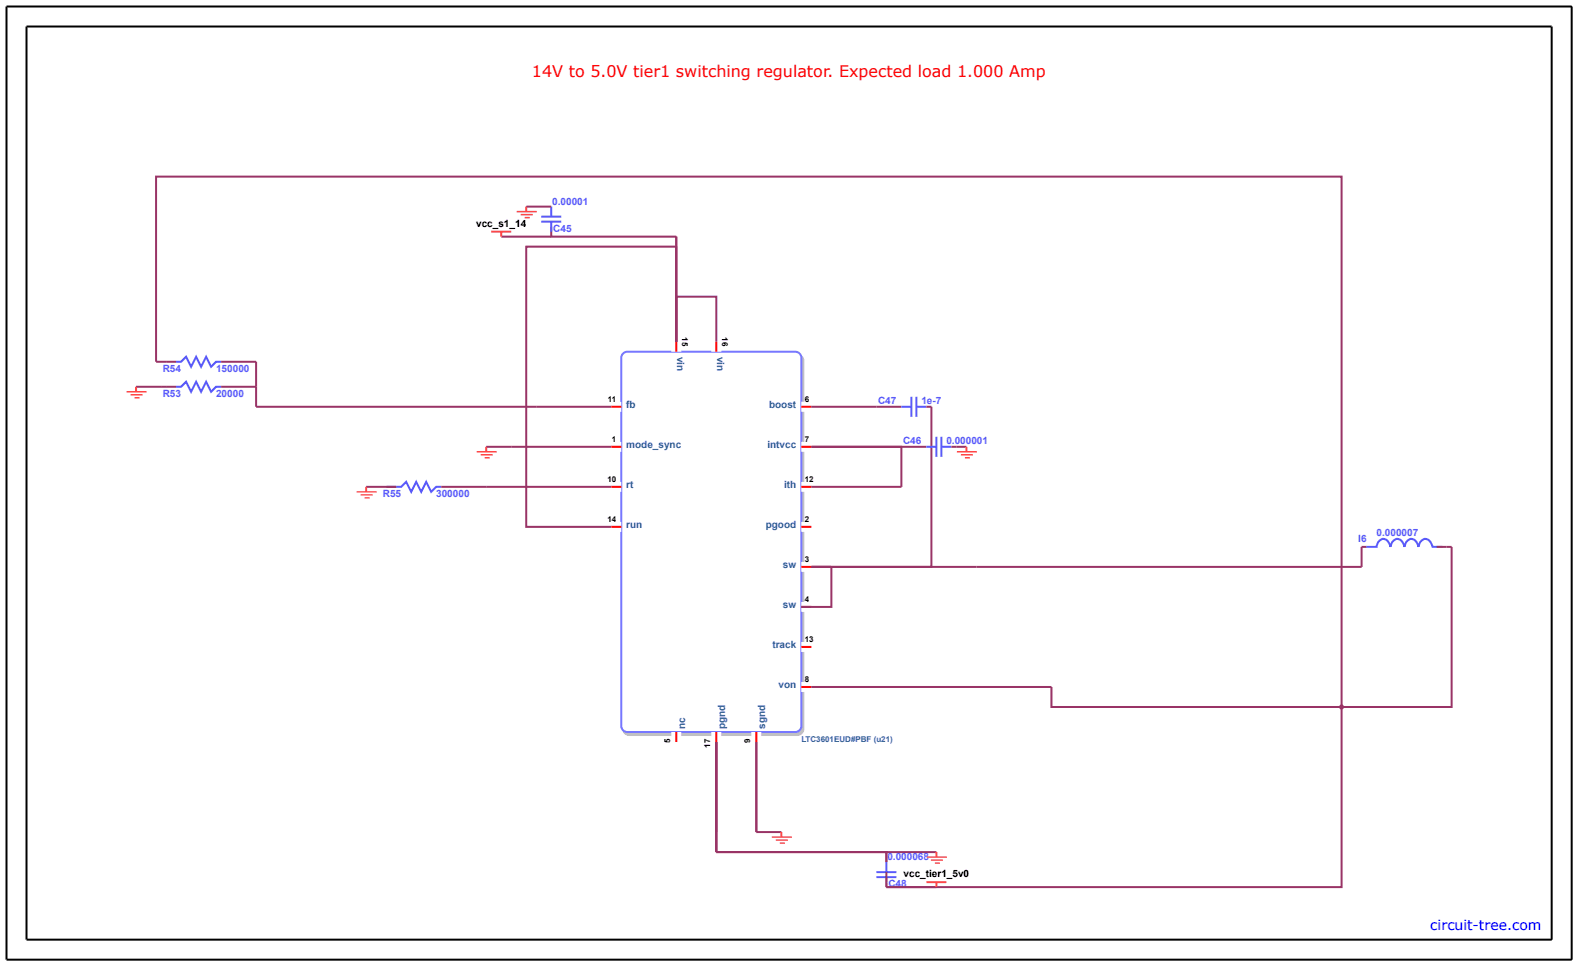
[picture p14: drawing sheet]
<svg xmlns="http://www.w3.org/2000/svg" width="446mm" height="273mm" viewBox="0 0 446 273" stroke-linecap="round" stroke-linejoin="round" font-family="sans-serif">
<defs><g id="words">
<text font-size="4.5" fill="#f00" x="150.1" y="21.6">14V to 5.0V tier1 switching regulator. Expected load 1.000 Amp</text>
<text font-size="4" fill="#00f" x="403.5" y="262.2">circuit-tree.com</text>
<g font-size="2.8" fill="#5959ff">
<text x="155.8" y="57.7">0.00001</text>
<text x="156.1" y="65.3">C45</text>
<text x="45.9" y="105">R54</text>
<text x="61" y="105">150000</text>
<text x="45.9" y="112">R53</text>
<text x="61" y="112">20000</text>
<text x="247.7" y="113.9">C47</text>
<text x="259.9" y="113.9">1e-7</text>
<text x="254.7" y="125.2">C46</text>
<text x="267" y="125.2">0.000001</text>
<text x="108" y="140.3">R55</text>
<text x="123" y="140.3">300000</text>
<text x="383.2" y="152.8">I6</text>
<text x="388.3" y="151.1">0.000007</text>
<text x="250.3" y="242.6">0.000068</text>
<text x="250.6" y="250.2">C48</text>
</g>
<g font-size="2.8">
<text x="134.3" y="63.9">vcc_s1_14</text>
<text x="254.9" y="247.4">vcc_tier1_5v0</text>
</g>
<g font-size="2.8" fill="#306397">
<text x="191" y="100.6" transform="rotate(90 191 100.6)">vin</text>
<text x="202.3" y="100.6" transform="rotate(90 202.3 100.6)">vin</text>
<text x="176.7" y="114.9">fb</text>
<text x="217" y="114.9">boost</text>
<text x="176.7" y="126.2">mode_sync</text>
<text x="216.5" y="126.2">intvcc</text>
<text x="176.7" y="137.5">rt</text>
<text x="221.2" y="137.5">ith</text>
<text x="176.7" y="148.8">run</text>
<text x="216" y="148.8">pgood</text>
<text x="220.9" y="160.1">sw</text>
<text x="220.9" y="171.4">sw</text>
<text x="217.9" y="182.7">track</text>
<text x="219.6" y="194">von</text>
<text x="193.3" y="205.6" transform="rotate(-90 193.3 205.6)">nc</text>
<text x="204.5" y="205.6" transform="rotate(-90 204.5 205.6)">pgnd</text>
<text x="215.8" y="205.6" transform="rotate(-90 215.8 205.6)">sgnd</text>
</g>
<g font-size="2.3">
<text x="192.4" y="95.1" transform="rotate(90 192.4 95.1)">15</text>
<text x="203.7" y="95.1" transform="rotate(90 203.7 95.1)">16</text>
<text x="171.5" y="113.5">11</text>
<text x="227" y="113.5">6</text>
<text x="172.6" y="124.7">1</text>
<text x="227" y="124.7">7</text>
<text x="171.3" y="136">10</text>
<text x="227" y="136">12</text>
<text x="171.3" y="147.3">14</text>
<text x="227" y="147.3">2</text>
<text x="227" y="158.6">3</text>
<text x="227" y="169.9">4</text>
<text x="227" y="181.2">13</text>
<text x="227" y="192.5">8</text>
<text x="189" y="209.7" transform="rotate(-90 189 209.7)">5</text>
<text x="211.6" y="209.7" transform="rotate(-90 211.6 209.7)">9</text>
<text x="200.3" y="210.9" transform="rotate(-90 200.3 210.9)">17</text>
</g>
<text font-size="2.3" fill="#306397" x="226.1" y="209.3">LTC3601EUD#PBF (u21)</text>
</g></defs>
<path d="M176.3 100.5l1.2-.5h47.4a1.69 1.69 0 0 1 1.7 1.7v103.9a1.69 1.69 0 0 1-1.7 1.7h-47.4a1.69 1.69 0 0 1-1.7-1.7v-103.9z" fill="#c0c0c0" stroke="#c0c0c0" stroke-width=".56"/>
<path d="M175.8 99.7l1.2-.5h47.4a1.69 1.69 0 0 1 1.7 1.7v103.9a1.69 1.69 0 0 1-1.7 1.6h-47.4a1.69 1.69 0 0 1-1.7-1.6v-103.9z" fill="#fff" stroke="#77f" stroke-width=".56"/>
<g fill="none" stroke="#fff" stroke-width="2.8" stroke-linecap="butt">
<path d="M190.8 96.4v2.8M202.1 96.4v2.8M172.4 114.7h2.9M226.1 114.7h2.8M172.4 126h2.9M172.4 137.3h2.9M226.1 126h2.8M226.1 137.3h2.8M172.4 148.6h2.9M226.1 148.6h2.8M226.1 159.9h2.8M226.1 171.2h2.8"/>
<path d="M226.1 182.5h2.8M226.1 193.7h2.8M190.8 206.4v2.9M202.1 206.4v2.9M213.4 206.4v2.9"/>
</g>
<g fill="none" stroke="#f00" stroke-width=".56">
<path d="M190.8 96.4v2.8M202.1 96.4v2.8M172.4 114.7h2.9M226.1 114.7h2.8M172.4 126h2.9M172.4 137.3h2.9M226.1 126h2.8M226.1 137.3h2.8M172.4 148.6h2.9M226.1 148.6h2.8M226.1 159.9h2.8M226.1 171.2h2.8"/>
<path d="M226.1 182.5h2.8M226.1 193.7h2.8M190.8 206.4v2.9M202.1 206.4v2.9M213.4 206.4v2.9"/>
</g>
<circle cx="378.5" cy="199.4" r=".42" fill="#993466" stroke="#993466" stroke-width=".56"/>
<g fill="none" stroke="#993466" stroke-width=".56">
<path d="M148.4 58.3h7.1M141.4 66.7h14.1M155.5 63.9v2.8h35.3v29.7M190.8 69.6h-42.4v79h24M190.8 83.7h11.3v12.7M38.4 109.1h11.3M49.7 102h-5.7v-52.2h334.5v149.6M62.4 102h9.8v12.7h100.2M62.4 109.1h9.8M228.9 114.7h25.4M261.3 114.7h1.4v45.2h-33.8h155.2v-5.7h1.4M103.3 137.3h8.5"/>
<path d="M124.5 137.3h47.9M137.2 126h35.2M261.3 126h-32.4h25.4v11.3h-25.4M268.4 126h4.2M234.5 159.9v11.3h-8.4M405.3 154.2h4.2v45.2h-31M228.9 193.7h67.7v5.7h81.9M377 199.4h1.5v50.8h-128.5M202.1 209.3v31h47.9v2.8M213.4 209.3v25.4h7M250 246v4.2M250 240.3h14.2"/>
<path d="M250 250.2h14.2"/>
</g>
<path d="M148.4 58.3v1.4M138.6 65.3h5.6M141.4 65.3v1.4M38.4 109.1v1.4M103.3 137.3v1.4M137.2 126v1.4M272.6 126v1.4M220.4 234.7v1.4M261.3 248.8h5.7M264.2 240.3v1.4M264.2 248.8v1.4" fill="none" stroke="#ff4c4c" stroke-width=".56"/>
<g fill="none" stroke="#ff4c4c" stroke-width=".42">
<path d="M145.8 59.7h5.6M146.9 60.5h3.4M148 61.4h1.4M35.7 110.5h5.6M36.8 111.3h3.4M38 112.2h1.4M100.6 138.7h5.7M101.7 139.6h3.4M134.5 127.4h5.6M135.6 128.3h3.4M136.7 129.1h1.4M269.9 127.4h5.7"/>
<path d="M271.1 128.3h3.4M272.2 129.1h1.4M102.9 140.4h1.4M217.7 236.1h5.7M218.9 236.9h3.3M220 237.8h1.4M261.5 241.7h5.6M262.6 242.6h3.4M263.7 243.4h1.4"/>
</g>
<path d="M388.3 152h17v2.8h-17z" fill="#fff" stroke="#fff" stroke-width=".56"/>
<g fill="none" stroke="#5959ff" stroke-width=".56">
<path d="M155.5 58.3v2.8M152.7 61.1h5.6M152.7 62.5h5.6M155.5 62.5v2.8M49.7 109.1h1.4l1.4-1.4 1.4 2.8 1.4-2.8 1.4 2.8 1.4-2.8 1.4 2.8 1.5-1.4h1.4M49.7 102h1.4l1.4-1.4 1.4 2.8 1.4-2.8 1.4 2.8 1.4-2.8 1.4 2.8 1.5-1.4h1.4M254.3 114.7h2.8M257.1 111.9v5.6M258.5 114.7h2.8M258.5 111.9v5.6M111.8 137.3h1.4l1.4-1.4 1.4 2.8 1.4-2.8 1.4 2.8 1.4-2.8 1.4 2.8 1.4-1.4h1.5M261.3 126h2.9"/>
<path d="M264.2 123.2v5.6M265.6 126h2.8M265.6 123.2v5.6M385.5 154.2l2.8-.1a1.9 1.9 0 0 1 1-1.8 1.9 1.9 0 0 1 2.1 .2l.9 1.6a1.9 1.9 0 0 1 1-1.8 1.9 1.9 0 0 1 2 .2l.9 1.6a1.9 1.9 0 0 1 1-1.8 1.9 1.9 0 0 1 2.1 .2l.9 1.6a1.9 1.9 0 0 1 1-1.8 1.9 1.9 0 0 1 2 .2l.9 1.7h2.9M247.2 246h5.7M247.2 247.4h5.7M250 243.1v2.9M250 247.4v2.8"/>
</g>
<path d="M1.8 1.8h441.6v268.9h-441.6zM7.5 7.5h430.2v257.5h-430.2z" fill="none" stroke="#000" stroke-width=".56"/>
<g fill="#fff" stroke="#fff" stroke-width=".28">
<circle cx=".4" cy=".4" r=".28"/>
<circle cx="444.8" cy="272.1" r=".28"/>
</g>
<use href="#words"/>
</svg>
